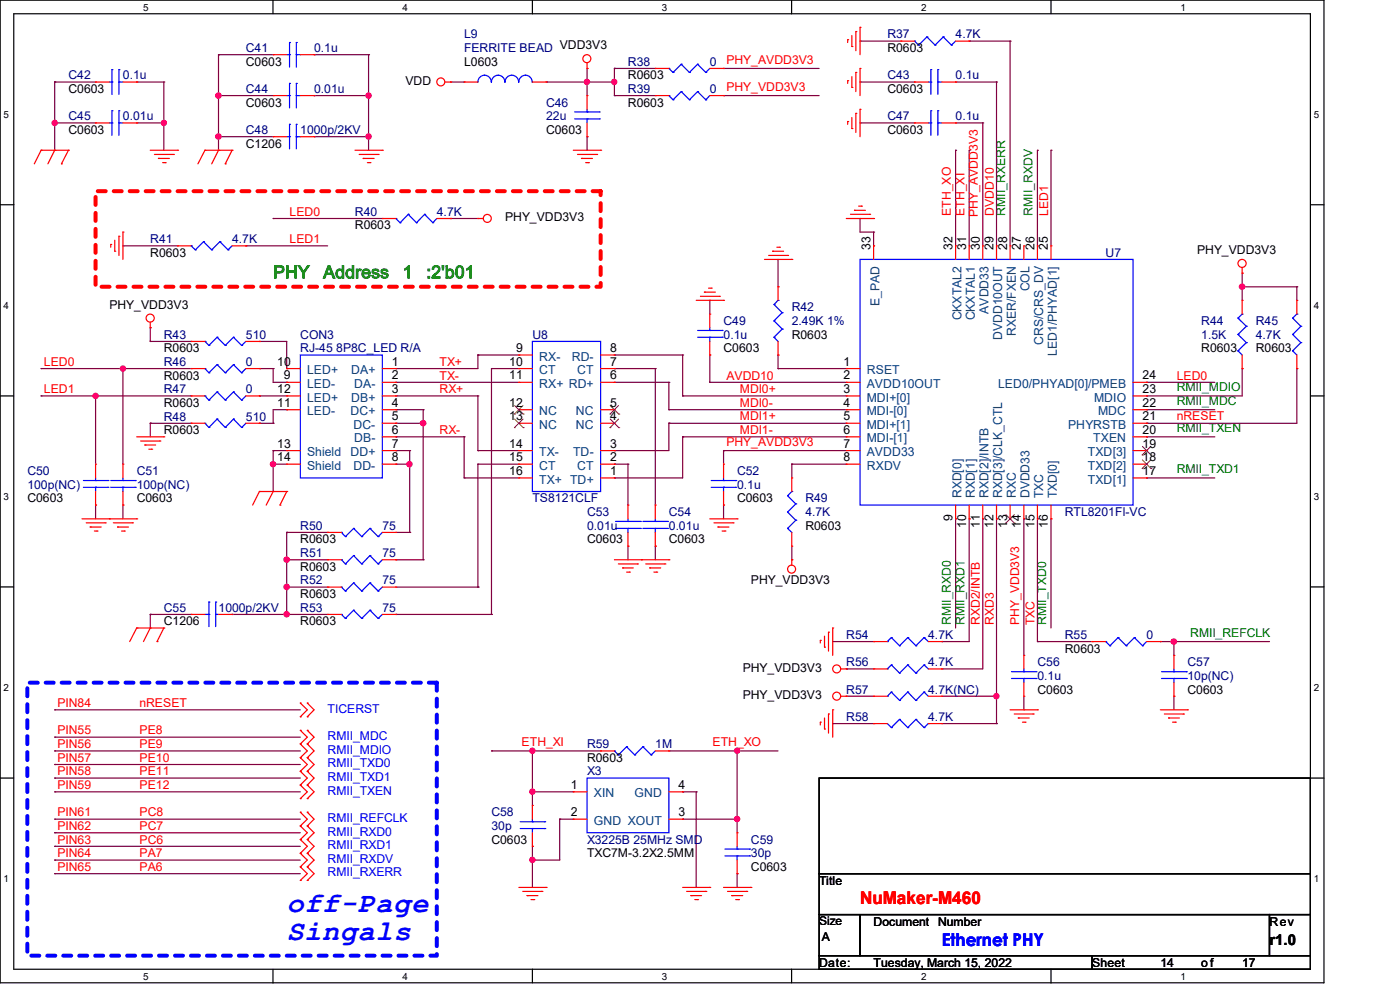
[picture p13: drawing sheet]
<svg xmlns="http://www.w3.org/2000/svg" width="297mm" height="210mm" viewBox="0 0 297 210" stroke-linecap="round" stroke-linejoin="round" font-family="sans-serif">
<defs><g id="words">
<g font-size="6.1" fill="#00f">
<text x="60.8" y="193.4">off-Page</text>
<text x="60.8" y="199.5">Singals</text>
</g>
<g font-size="3.7" fill="#008000">
<text x="58" y="59">PHY</text>
<text x="68.6" y="59">Address</text>
<text x="85.5" y="59">1</text>
<text x="90.4" y="59">:2'b01</text>
</g>
<text font-size="3.7" fill="#f00" x="182.5" y="191.7">NuMaker-M460</text>
<text font-size="3.7" fill="#00f" x="199.8" y="200.6">Ethernet PHY</text>
<text font-size="3.2" x="269.3" y="200.4">r1.0</text>
<g font-size="2.6" fill="#000080">
<text x="52.2" y="11">C41</text>
<text x="66.6" y="11">0.1u</text>
<text x="98.5" y="8.1">L9</text>
<text x="98.5" y="11">FERRITE BEAD VDD3V3</text>
<text x="188.3" y="8.1">R37</text>
<text x="202.7" y="8.1">4.7K</text>
<text x="14.5" y="16.8">C42</text>
<text x="26.1" y="16.8">0.1u</text>
<text x="133.2" y="13.9">R38</text>
<text x="150.6" y="13.9">0</text>
<text x="188.3" y="16.8">C43</text>
<text x="202.7" y="16.8">0.1u</text>
<text x="52.2" y="19.7">C44</text>
<text x="66.6" y="19.7">0.01u</text>
<text x="115.9" y="22.6">C46</text>
<text x="133.2" y="19.7">R39</text>
<text x="150.6" y="19.7">0</text>
<text x="14.5" y="25.5">C45</text>
<text x="26.1" y="25.5">0.01u</text>
<text x="52.2" y="28.4">C48</text>
<text x="63.7" y="28.4">1000p/2KV</text>
<text x="115.9" y="25.5">22u</text>
<text x="188.3" y="25.5">C47</text>
<text x="202.7" y="25.5">0.1u</text>
<text x="75.3" y="45.8">R40</text>
<text x="92.7" y="45.8">4.7K</text>
<text x="31.9" y="51.6">R41</text>
<text x="49.2" y="51.6">4.7K</text>
<text x="234.6" y="54.5">U7</text>
<text x="34.8" y="71.8">R43</text>
<text x="52.2" y="71.8">510</text>
<text x="63.7" y="71.8">CON3</text>
<text x="112.9" y="71.8">U8</text>
<text x="153.5" y="69">C49</text>
<text x="153.5" y="71.8">0.1u</text>
<text x="168" y="66">R42</text>
<text x="168" y="69">2.49K 1%</text>
<text x="254.8" y="69">R44</text>
<text x="254.8" y="71.8">1.5K</text>
<text x="266.4" y="69">R45</text>
<text x="266.4" y="71.8">4.7K</text>
<text x="34.8" y="77.6">R46</text>
<text x="52.2" y="77.6">0</text>
<text x="63.7" y="74.8">RJ-45 8P8C_LED R/A</text>
<text x="34.8" y="83.4">R47</text>
<text x="52.2" y="83.4">0</text>
<text x="34.8" y="89.2">R48</text>
<text x="52.2" y="89.2">510</text>
<text x="5.8" y="100.8">C50</text>
<text x="29" y="100.8">C51</text>
<text x="156.4" y="100.8">C52</text>
<text x="5.8" y="103.7">100p(NC)</text>
<text x="29" y="103.7">100p(NC)</text>
<text x="112.9" y="106.6">TS8121CLF</text>
<text x="156.4" y="103.7">0.1u</text>
<text x="170.9" y="106.6">R49</text>
<text x="63.7" y="112.4">R50</text>
<text x="81.1" y="112.4">75</text>
<text x="124.5" y="109.5">C53</text>
<text x="124.5" y="112.4">0.01u</text>
<text x="141.9" y="109.5">C54</text>
<text x="141.9" y="112.4">0.01u</text>
<text x="170.9" y="109.5">4.7K</text>
<text x="225.9" y="109.5">RTL8201FI-VC</text>
<text x="63.7" y="118.2">R51</text>
<text x="81.1" y="118.2">75</text>
<text x="63.7" y="124">R52</text>
<text x="81.1" y="124">75</text>
<text x="34.8" y="129.8">C55</text>
<text x="46.4" y="129.8">1000p/2KV</text>
<text x="63.7" y="129.8">R53</text>
<text x="81.1" y="129.8">75</text>
<text x="179.5" y="135.6">R54</text>
<text x="196.9" y="135.6">4.7K</text>
<text x="225.9" y="135.6">R55</text>
<text x="243.2" y="135.6">0</text>
<text x="179.5" y="141.4">R56</text>
<text x="196.9" y="141.4">4.7K</text>
<text x="220.1" y="141.4">C56</text>
<text x="251.9" y="141.4">C57</text>
<text x="179.5" y="147.1">R57</text>
<text x="196.9" y="147.1">4.7K(NC)</text>
<text x="220.1" y="144.2">0.1u</text>
<text x="251.9" y="144.2">10p(NC)</text>
<text x="179.5" y="152.9">R58</text>
<text x="196.9" y="152.9">4.7K</text>
<text x="124.5" y="158.7">R59</text>
<text x="139" y="158.7">1M</text>
<text x="124.5" y="164.5">X3</text>
<text x="104.3" y="173.2">C58</text>
<text x="104.3" y="176.1">30p</text>
<text x="124.5" y="179">X3225B 25MHz SMD</text>
<text x="159.3" y="179">C59</text>
<text x="159.3" y="181.9">30p</text>
</g>
<g font-size="2.6">
<text x="188.3" y="11">R0603</text>
<text x="52.2" y="13.9">C0603</text>
<text x="86" y="18">VDD</text>
<text x="98.5" y="13.9">L0603</text>
<text x="133.2" y="16.8">R0603</text>
<text x="14.5" y="19.7">C0603</text>
<text x="52.2" y="22.6">C0603</text>
<text x="133.2" y="22.6">R0603</text>
<text x="188.3" y="19.7">C0603</text>
<text x="14.5" y="28.4">C0603</text>
<text x="115.9" y="28.4">C0603</text>
<text x="188.3" y="28.4">C0603</text>
<text x="52.2" y="31.3">C1206</text>
<text x="107.1" y="46.9">PHY_VDD3V3</text>
<text x="75.3" y="48.7">R0603</text>
<text x="184.7" y="53" transform="rotate(-90 184.7 53)">33</text>
<text x="202.1" y="53" transform="rotate(-90 202.1 53)">32</text>
<text x="205" y="53" transform="rotate(-90 205 53)">31</text>
<text x="207.9" y="53" transform="rotate(-90 207.9 53)">30</text>
<text x="210.8" y="53" transform="rotate(-90 210.8 53)">29</text>
<text x="213.7" y="53" transform="rotate(-90 213.7 53)">28</text>
<text x="216.6" y="53" transform="rotate(-90 216.6 53)">27</text>
<text x="219.5" y="53" transform="rotate(-90 219.5 53)">26</text>
<text x="222.3" y="53" transform="rotate(-90 222.3 53)">25</text>
<text x="254" y="53.9">PHY_VDD3V3</text>
<text x="31.9" y="54.5">R0603</text>
<text x="23.2" y="65.5">PHY_VDD3V3</text>
<text x="168" y="71.8">R0603</text>
<text x="34.8" y="74.8">R0603</text>
<text x="58.8" y="77.6">10</text>
<text x="83.1" y="77.6">1</text>
<text x="108" y="77.6">10</text>
<text x="109.5" y="74.7">9</text>
<text x="129.5" y="74.7">8</text>
<text x="129.5" y="77.6">7</text>
<text x="153.5" y="74.8">C0603</text>
<text x="179" y="77.6">1</text>
<text x="254.8" y="74.8">R0603</text>
<text x="266.4" y="74.8">R0603</text>
<text x="34.8" y="80.5">R0603</text>
<text x="58.8" y="83.4">12</text>
<text x="60.2" y="80.5">9</text>
<text x="83.1" y="80.5">2</text>
<text x="83.1" y="83.4">3</text>
<text x="108" y="80.5">11</text>
<text x="129.5" y="80.5">6</text>
<text x="179" y="80.5">2</text>
<text x="179" y="83.4">3</text>
<text x="242.4" y="83.4">23</text>
<text x="242.4" y="80.5">24</text>
<text x="34.8" y="86.3">R0603</text>
<text x="58.8" y="86.3">11</text>
<text x="83.1" y="86.3">4</text>
<text x="83.1" y="89.2">5</text>
<text x="108" y="89.2">13</text>
<text x="108" y="86.3">12</text>
<text x="129.5" y="86.3">5</text>
<text x="129.5" y="89.2">4</text>
<text x="179" y="86.3">4</text>
<text x="179" y="89.2">5</text>
<text x="242.4" y="89.2">21</text>
<text x="242.4" y="86.3">22</text>
<text x="34.8" y="92.1">R0603</text>
<text x="58.8" y="95">13</text>
<text x="83.1" y="92">6</text>
<text x="83.1" y="95">7</text>
<text x="108" y="95">14</text>
<text x="129.5" y="95">3</text>
<text x="179" y="92">6</text>
<text x="179" y="95">7</text>
<text x="242.4" y="95">19</text>
<text x="242.4" y="92">20</text>
<text x="58.8" y="97.8">14</text>
<text x="83.1" y="97.8">8</text>
<text x="108" y="100.8">16</text>
<text x="108" y="97.8">15</text>
<text x="129.5" y="100.8">1</text>
<text x="129.5" y="97.8">2</text>
<text x="179" y="97.8">8</text>
<text x="242.4" y="100.8">17</text>
<text x="242.4" y="97.8">18</text>
<text x="5.8" y="106.6">C0603</text>
<text x="29" y="106.6">C0603</text>
<text x="156.4" y="106.6">C0603</text>
<text x="170.9" y="112.4">R0603</text>
<text x="202.1" y="110.6" transform="rotate(-90 202.1 110.6)">9</text>
<text x="205" y="112.1" transform="rotate(-90 205 112.1)">10</text>
<text x="207.9" y="112.1" transform="rotate(-90 207.9 112.1)">11</text>
<text x="210.8" y="112.1" transform="rotate(-90 210.8 112.1)">12</text>
<text x="213.7" y="112.1" transform="rotate(-90 213.7 112.1)">13</text>
<text x="216.6" y="112.1" transform="rotate(-90 216.6 112.1)">14</text>
<text x="219.5" y="112.1" transform="rotate(-90 219.5 112.1)">15</text>
<text x="222.3" y="112.1" transform="rotate(-90 222.3 112.1)">16</text>
<text x="63.7" y="115.3">R0603</text>
<text x="124.5" y="115.3">C0603</text>
<text x="141.9" y="115.3">C0603</text>
<text x="63.7" y="121.1">R0603</text>
<text x="159.3" y="124">PHY_VDD3V3</text>
<text x="63.7" y="126.9">R0603</text>
<text x="34.8" y="132.7">C1206</text>
<text x="63.7" y="132.7">R0603</text>
<text x="157.6" y="142.5">PHY_VDD3V3</text>
<text x="225.9" y="138.4">R0603</text>
<text x="157.6" y="148.3">PHY_VDD3V3</text>
<text x="220.1" y="147.1">C0603</text>
<text x="251.9" y="147.1">C0603</text>
<text x="124.5" y="161.6">R0603</text>
<text x="121.1" y="167.3">1</text>
<text x="143.9" y="167.3">4</text>
<text x="121.1" y="173.1">2</text>
<text x="143.9" y="173.1">3</text>
<text x="104.3" y="179">C0603</text>
<text x="124.5" y="181.9">TXC7M-3.2X2.5MM</text>
<text x="159.3" y="184.8">C0603</text>
<text x="173.8" y="187.7">Title</text>
<text x="185.3" y="196.3">Document</text>
<text x="199" y="196.3">Number</text>
<text x="269.3" y="196.3">Rev</text>
<text x="174.3" y="199.6">A</text>
<text x="173.8" y="205.1">Date:</text>
<text x="185.3" y="205.1">Tuesday, March 15, 2022</text>
<text x="231.7" y="205.1">Sheet</text>
<text x="246.2" y="205.1">14</text>
<text x="254.8" y="205.1">of</text>
<text x="263.5" y="205.1">17</text>
</g>
<g font-size="2.6" fill="#f00">
<text x="154.1" y="13.5">PHY_AVDD3V3</text>
<text x="154.1" y="19.3">PHY_VDD3V3</text>
<text x="61.4" y="45.8">LED0</text>
<text x="201.7" y="45.8" transform="rotate(-90 201.7 45.8)">ETH_XO</text>
<text x="204.6" y="45.8" transform="rotate(-90 204.6 45.8)">ETH_XI</text>
<text x="207.5" y="46.1" transform="rotate(-90 207.5 46.1)">PHY_AVDD3V3</text>
<text x="210.8" y="45.8" transform="rotate(-90 210.8 45.8)">DVDD10</text>
<text x="222.4" y="45.8" transform="rotate(-90 222.4 45.8)">LED1</text>
<text x="61.4" y="51.6">LED1</text>
<text x="9.3" y="77.6">LED0</text>
<text x="93.3" y="77.6">TX+</text>
<text x="9.3" y="83.4">LED1</text>
<text x="93.3" y="80.5">TX-</text>
<text x="93.3" y="83.4">RX+</text>
<text x="154.1" y="80.5">AVDD10</text>
<text x="157" y="83.4">MDI0+</text>
<text x="249.6" y="80.5">LED0</text>
<text x="157" y="86.3">MDI0-</text>
<text x="157" y="89.2">MDI1+</text>
<text x="249.6" y="89.2">nRESET</text>
<text x="93.3" y="92.1">RX-</text>
<text x="154.1" y="94.6">PHY_AVDD3V3</text>
<text x="157" y="92.1">MDI1-</text>
<text x="207.9" y="132.6" transform="rotate(-90 207.9 132.6)">RXD2/INTB</text>
<text x="210.8" y="132.6" transform="rotate(-90 210.8 132.6)">RXD3</text>
<text x="216.2" y="132.6" transform="rotate(-90 216.2 132.6)">PHY_VDD3V3</text>
<text x="219.5" y="132.6" transform="rotate(-90 219.5 132.6)">TXC</text>
<text x="12.2" y="150">PIN84</text>
<text x="29.6" y="150">nRESET</text>
<text x="12.2" y="155.8">PIN55</text>
<text x="29.6" y="155.8">PE8</text>
<text x="12.2" y="158.7">PIN56</text>
<text x="12.2" y="161.6">PIN57</text>
<text x="29.6" y="158.7">PE9</text>
<text x="29.6" y="161.6">PE10</text>
<text x="110.7" y="158.3">ETH_XI</text>
<text x="151.2" y="158.3">ETH_XO</text>
<text x="12.2" y="164.5">PIN58</text>
<text x="12.2" y="167.4">PIN59</text>
<text x="29.6" y="164.5">PE11</text>
<text x="29.6" y="167.4">PE12</text>
<text x="12.2" y="173.2">PIN61</text>
<text x="29.6" y="173.2">PC8</text>
<text x="12.2" y="176.1">PIN62</text>
<text x="12.2" y="178.9">PIN63</text>
<text x="29.6" y="176.1">PC7</text>
<text x="29.6" y="178.9">PC6</text>
<text x="12.2" y="181.9">PIN64</text>
<text x="12.2" y="184.7">PIN65</text>
<text x="29.6" y="181.9">PA7</text>
<text x="29.6" y="184.7">PA6</text>
</g>
<g font-size="2.6" fill="#008000">
<text x="213.3" y="45.8" transform="rotate(-90 213.3 45.8)">RMII_RXERR</text>
<text x="219.1" y="45.8" transform="rotate(-90 219.1 45.8)">RMII_RXDV</text>
<text x="249.6" y="83">RMII_MDIO</text>
<text x="249.6" y="85.9">RMII_MDC</text>
<text x="249.6" y="91.7">RMII_TXEN</text>
<text x="249.6" y="100.4">RMII_TXD1</text>
<text x="201.7" y="132.6" transform="rotate(-90 201.7 132.6)">RMII_RXD0</text>
<text x="204.6" y="132.6" transform="rotate(-90 204.6 132.6)">RMII_RXD1</text>
<text x="222" y="132.6" transform="rotate(-90 222 132.6)">RMII_TXD0</text>
<text x="252.5" y="135.1">RMII_REFCLK</text>
</g>
<g font-size="2.6" fill="#004080">
<text x="186.6" y="65" transform="rotate(-90 186.6 65)">E_PAD</text>
<text x="218.4" y="61.8" transform="rotate(-90 218.4 61.8)">COL</text>
<text x="204" y="68" transform="rotate(-90 204 68)">CKXTAL2</text>
<text x="206.8" y="68" transform="rotate(-90 206.8 68)">CKXTAL1</text>
<text x="209.7" y="66.5" transform="rotate(-90 209.7 66.5)">AVDD33</text>
<text x="215.5" y="71.3" transform="rotate(-90 215.5 71.3)">RXER/FXEN</text>
<text x="114.4" y="76.5">RX-</text>
<text x="121.3" y="76.5">RD-</text>
<text x="212.6" y="72.1" transform="rotate(-90 212.6 72.1)">DVDD10OUT</text>
<text x="221.3" y="73.2" transform="rotate(-90 221.3 73.2)">CRS/CRS_DV</text>
<text x="224.2" y="75.5" transform="rotate(-90 224.2 75.5)">LED1/PHYAD[1]</text>
<text x="65.2" y="82.3">LED-</text>
<text x="65.2" y="79.4">LED+</text>
<text x="74.5" y="79.4">DA+</text>
<text x="75.1" y="82.3">DA-</text>
<text x="114.4" y="82.3">RX+ RD+</text>
<text x="114.4" y="79.4">CT</text>
<text x="122.5" y="79.4">CT</text>
<text x="183.9" y="79.4">RSET</text>
<text x="183.9" y="82.3">AVDD10OUT</text>
<text x="211.7" y="82.3">LED0/PHYAD[0]/PMEB</text>
<text x="65.2" y="88.1">LED-</text>
<text x="65.2" y="85.2">LED+</text>
<text x="74.3" y="88.1">DC+</text>
<text x="74.5" y="85.2">DB+</text>
<text x="114.4" y="88.1">NC</text>
<text x="122.2" y="88.1">NC</text>
<text x="183.9" y="85.2">MDI+[0]</text>
<text x="183.9" y="88.1">MDI-[0]</text>
<text x="232.1" y="85.2">MDIO</text>
<text x="233" y="88.1">MDC</text>
<text x="75" y="91">DC-</text>
<text x="75.1" y="93.9">DB-</text>
<text x="114.4" y="91">NC</text>
<text x="122.2" y="91">NC</text>
<text x="183.9" y="91">MDI+[1]</text>
<text x="183.9" y="93.9">MDI-[1]</text>
<text x="226.6" y="91">PHYRSTB</text>
<text x="231.9" y="93.9">TXEN</text>
<text x="65.2" y="96.8">Shield</text>
<text x="65.2" y="99.7">Shield</text>
<text x="74.3" y="96.8">DD+</text>
<text x="75" y="99.7">DD-</text>
<text x="114.4" y="96.8">TX-</text>
<text x="114.4" y="99.7">CT</text>
<text x="121.6" y="96.8">TD-</text>
<text x="122.5" y="99.7">CT</text>
<text x="183.9" y="96.8">AVDD33</text>
<text x="183.9" y="99.7">RXDV</text>
<text x="230.8" y="99.7">TXD[2]</text>
<text x="230.8" y="96.8">TXD[3]</text>
<text x="114.4" y="102.6">TX+ TD+</text>
<text x="204" y="105.7" transform="rotate(-90 204 105.7)">RXD[0]</text>
<text x="206.8" y="105.7" transform="rotate(-90 206.8 105.7)">RXD[1]</text>
<text x="209.7" y="105.7" transform="rotate(-90 209.7 105.7)">RXD[2]/INTB</text>
<text x="212.6" y="105.7" transform="rotate(-90 212.6 105.7)">RXD[3]/CLK_CTL</text>
<text x="215.5" y="105.7" transform="rotate(-90 215.5 105.7)">RXC</text>
<text x="218.4" y="105.7" transform="rotate(-90 218.4 105.7)">DVDD33</text>
<text x="221.3" y="105.7" transform="rotate(-90 221.3 105.7)">TXC</text>
<text x="224.2" y="105.7" transform="rotate(-90 224.2 105.7)">TXD[0]</text>
<text x="230.8" y="102.6">TXD[1]</text>
<text x="126" y="169.2">XIN</text>
<text x="134.6" y="169.2">GND</text>
<text x="126" y="175">GND XOUT</text>
</g>
<g font-size="2.6" fill="#00f">
<text x="69.5" y="151.2">TICERST</text>
<text x="69.5" y="157">RMII_MDC</text>
<text x="69.5" y="159.9">RMII_MDIO</text>
<text x="69.5" y="165.6">RMII_TXD1</text>
<text x="69.5" y="162.8">RMII_TXD0</text>
<text x="69.5" y="168.6">RMII_TXEN</text>
<text x="69.5" y="177.2">RMII_RXD0</text>
<text x="69.5" y="174.4">RMII_REFCLK</text>
<text x="69.5" y="185.9">RMII_RXERR</text>
<text x="69.5" y="183">RMII_RXDV</text>
<text x="69.5" y="180.1">RMII_RXD1</text>
</g>
<text font-size="2.5" x="173.8" y="196.3">Size</text>
<g font-size="2.1">
<text x="30.4" y="2.2">5</text>
<text x="85.4" y="2.2">4</text>
<text x="140.4" y="2.2">3</text>
<text x="195.4" y="2.2">2</text>
<text x="250.4" y="2.2">1</text>
<text x=".8" y="25.1">5</text>
<text x="278.7" y="25.1">5</text>
<text x=".8" y="65.6">4</text>
<text x="278.7" y="65.6">4</text>
<text x=".8" y="106.1">3</text>
<text x="278.7" y="106.1">3</text>
<text x=".8" y="146.6">2</text>
<text x="278.7" y="146.6">2</text>
<text x=".8" y="187.2">1</text>
<text x="278.7" y="187.2">1</text>
<text x="30.4" y="207.8">5</text>
<text x="85.4" y="207.8">4</text>
<text x="140.4" y="207.8">3</text>
<text x="195.4" y="207.8">2</text>
<text x="250.4" y="207.8">1</text>
</g>
</g></defs>
<path d="M0 0h280.9v208.5h-280.9zM2.9 2.9h275.1v202.7h-275.1z" fill="none" stroke="#000" stroke-width=".25"/>
<g fill="#fff">
<path d="M30.4 .3h1.1v2.4h-1.1z"/>
<path d="M30.4 205.9h1.1v2.3h-1.1z"/>
</g>
<path d="M57.9 0v2.9M57.9 205.6v2.9" fill="none" stroke="#000" stroke-width=".25"/>
<g fill="#fff">
<path d="M85.4 .3h1.1v2.4h-1.1z"/>
<path d="M85.4 205.9h1.1v2.3h-1.1z"/>
</g>
<path d="M112.9 0v2.9M112.9 205.6v2.9" fill="none" stroke="#000" stroke-width=".25"/>
<g fill="#fff">
<path d="M140.4 .3h1.2v2.4h-1.2z"/>
<path d="M140.4 205.9h1.2v2.3h-1.2z"/>
</g>
<path d="M167.9 0v2.9M167.9 205.6v2.9" fill="none" stroke="#000" stroke-width=".25"/>
<g fill="#fff">
<path d="M195.4 .3h1.2v2.4h-1.2z"/>
<path d="M195.4 205.9h1.2v2.3h-1.2z"/>
</g>
<path d="M223 0v2.9M223 205.6v2.9" fill="none" stroke="#000" stroke-width=".25"/>
<g fill="#fff">
<path d="M250.4 .3h1.2v2.4h-1.2z"/>
<path d="M250.4 205.9h1.2v2.3h-1.2z"/>
<path d="M.8 23.2h1.1v2.3h-1.1z"/>
<path d="M278.7 23.2h1.2v2.3h-1.2z"/>
<path d="M.8 63.7h1.1v2.3h-1.1z"/>
<path d="M278.7 63.7h1.2v2.3h-1.2z"/>
</g>
<path d="M0 43.4h2.9M278 43.4h2.9" fill="none" stroke="#000" stroke-width=".25"/>
<g fill="#fff">
<path d="M.8 104.2h1.1v2.4h-1.1z"/>
<path d="M278.7 104.2h1.2v2.4h-1.2z"/>
</g>
<path d="M0 84h2.9M278 84h2.9" fill="none" stroke="#000" stroke-width=".25"/>
<g fill="#fff">
<path d="M.8 144.7h1.1v2.4h-1.1z"/>
<path d="M278.7 144.7h1.2v2.4h-1.2z"/>
</g>
<path d="M0 124.5h2.9M278 124.5h2.9" fill="none" stroke="#000" stroke-width=".25"/>
<g fill="#fff">
<path d="M.8 185.3h1.1v2.3h-1.1z"/>
<path d="M278.7 185.3h1.2v2.3h-1.2z"/>
</g>
<path d="M0 165.1h2.9M173.8 165.1h104.2v20.2h-104.2zM278 165.1h2.9M173.8 185.3h104.2v8.7h-104.2zM173.8 194h8.7v8.7h-8.7zM182.5 194h86.8v8.7h-86.8zM269.3 194h8.7v8.7h-8.7zM173.8 202.7h57.9v2.9h-57.9zM231.7 202.7h46.3v2.9h-46.3z" fill="none" stroke="#000" stroke-width=".25"/>
<path d="M20.3 40.6h107.1v20.2h-107.1z" fill="none" stroke="#f00" stroke-width=".85" stroke-dasharray="1.7"/>
<path d="M5.8 144.8h86.9v57.9h-86.9z" fill="none" stroke="#00f" stroke-width=".85" stroke-dasharray="1.7 1.7"/>
<g fill="none" stroke="#800040" stroke-width=".25">
<path d="M11.6 17.4h.1M11.6 17.4h8.7M11.6 17.4v14.5M29 17.4h.1M29 17.4h5.8M34.8 17.4h.1M34.8 17.4v14.5M46.4 11.6h.1M46.4 11.6v20.3M46.4 11.6h11.6M66.6 11.6h.1M66.6 11.6h11.6"/>
<path d="M78.2 11.6h.1M78.2 11.6v20.3M95.6 17.4h.1M95.6 17.4h2.9M115.9 17.4h.1M115.9 17.4h14.4M124.5 17.4h.1M124.5 14.5h.1M124.5 14.5v5.8M130.3 17.4h.1M130.3 14.5h.1M130.3 14.5v5.8"/>
<path d="M130.3 14.5h8.7M153.5 14.5h.1M153.5 14.5h20.3M182.5 17.4h.1M182.5 8.7h.1M182.5 17.4h11.5M182.5 8.7h8.6M202.7 17.4h.1M202.7 17.4h8.7M205.6 8.7h.1M205.6 8.7h8.7M211.4 17.4h.1"/>
<path d="M211.4 17.4v34.8M214.3 8.7h.1M214.3 8.7v43.5M11.6 26.1h.1M11.6 26.1h8.7M29 26.1h.1M29 26.1h5.8M34.8 26.1h.1M46.4 29h.1M46.4 20.3h.1M46.4 29h11.6M46.4 20.3h11.6"/>
<path d="M66.6 29h.1M66.6 20.3h.1M66.6 29h11.6M66.6 20.3h11.6M78.2 29h.1M78.2 20.3h.1M124.5 29h.1M124.5 29v2.9M130.3 20.3h.1M130.3 20.3h8.7M153.5 20.3h.1M153.5 20.3h20.3"/>
<path d="M182.5 26.1h.1M182.5 26.1h11.5M202.7 31.9h.1M202.7 26.1h.1M202.7 31.9v20.3M202.7 26.1h5.8M205.6 31.9h.1M205.6 31.9v20.3M208.5 26.1h.1M208.5 26.1v26.1M220.1 31.9h.1M220.1 31.9v20.3"/>
<path d="M223 31.9h.1M223 31.9v20.3M26.1 52.2h.1M26.1 52.2h11.6M52.2 52.2h.1M52.2 52.2h17.3M58 46.4h.1M58 46.4h23.1M95.6 46.4h.1M95.6 46.4h5.8M165.1 55v5.8M182.5 46.4h.1"/>
<path d="M182.5 46.4v2.8h2.8M185.3 49.2h.1M185.3 52.2h.1M185.3 49.2v3M263.5 58h.1M263.5 58v5.7M8.7 78.2h.1M8.7 78.2h31.9M26.1 78.2h.1M26.1 78.2v20.3M31.9 72.4h.1M31.9 69.5h.1"/>
<path d="M31.9 72.4h8.7M31.9 69.5v2.9M55 78.2h.1M55 72.4h.1M55 78.2h3M55 72.4h5.8v5.8M58 78.2h.1M58 78.2v2.9h2.8M60.8 78.2h.1M84 78.2h.1M101.4 75.3h.1M101.4 75.3v2.9h-17.4"/>
<path d="M101.4 75.3h8.7M104.3 78.2h.1M104.3 78.2h5.8M104.3 78.2v52.1M130.3 78.2h.1M130.3 75.3h.1M130.3 78.2h8.7M130.3 75.3h14.5M139 78.2h.1M139 78.2v28.9M144.8 75.3h.1M144.8 75.3v8.7"/>
<path d="M150.6 75.3h.1M150.6 63.7h.1M150.6 63.7v2.9M150.6 75.3v5.8M165.1 78.2h.1M165.1 75.3h.1M165.1 60.8h.1M165.1 78.2h14.4M165.1 75.3v2.9M263.5 78.2h.1M263.5 60.8h.1M263.5 78.2v5.8h-20.3"/>
<path d="M263.5 60.8h11.6M275.1 78.2h.1M275.1 60.8h.1M275.1 78.2v11.6h-31.9M275.1 60.8v2.9M8.7 84h.1M8.7 84h31.9M20.3 84h.1M20.3 84v14.5M31.9 89.8h.1M31.9 89.8h8.7M31.9 89.8v2.9"/>
<path d="M55 84h.1M55 89.8h.1M55 89.8h3M55 84h5.8M58 98.5h.1M58 95.6h.1M58 89.8h.1M58 95.6h2.8M58 98.5h2.8M58 95.6v8.7M60.8 86.9h.1M60.8 81.1h.1"/>
<path d="M60.8 86.9h-2.8v2.9M84 81.1h.1M84 92.7h.1M84 98.5h.1M84 95.6h.1M84 86.9h.1M84 89.8h.1M84 84h.1M84 92.7h14.5M84 89.8h5.8M84 86.9h5.8M84 84h17.4"/>
<path d="M84 81.1h26.1M84 95.6h2.9M84 98.5h2.9M86.9 95.6h.1M86.9 95.6v17.3M89.8 86.9h.1M89.8 86.9v31.8M98.5 92.7h.1M98.5 92.7v8.7M101.4 95.6h.1M101.4 84h.1M101.4 98.5h.1"/>
<path d="M101.4 84v11.6M101.4 98.5v26M101.4 95.6h8.7M101.4 98.5h8.7M130.3 98.5h.1M130.3 81.1h.1M130.3 95.6h.1M130.3 81.1h11.6M130.3 98.5h2.9M133.2 98.5h.1M133.2 98.5v8.6M141.9 86.9h.1"/>
<path d="M141.9 89.8h.1M141.9 81.1h.1M141.9 89.8h37.6M141.9 86.9h37.6M141.9 89.8v5.8h-11.6M141.9 81.1v5.8M144.8 84h.1M144.8 92.7h.1M144.8 92.7v8.7h-14.5M144.8 92.7h34.7M144.8 84h34.7M150.6 81.1h.1"/>
<path d="M150.6 81.1h28.9M153.5 95.6h.1M153.5 95.6h26M153.5 95.6v2.9M168 98.5h.1M168 98.5h11.5M168 98.5v2.9M243.2 92.7h.1M243.2 89.8h.1M243.2 86.9h.1M243.2 84h.1M243.2 81.1h.1"/>
<path d="M243.2 92.7h14.5M243.2 86.9h14.5M243.2 81.1h14.5M20.3 107.1h.1M20.3 107.1v3M26.1 107.1h.1M26.1 107.1v3M60.8 112.9h.1M60.8 118.7h.1M60.8 112.9v17.4M60.8 112.9h8.7M60.8 118.7h8.7"/>
<path d="M84 118.7h.1M84 112.9h2.9M84 118.7h5.8M86.9 112.9h.1M89.8 118.7h.1M98.5 101.4h.1M98.5 101.4h11.6M130.3 101.4h.1M133.2 115.9h.1M133.2 115.9v2.8M139 115.9h.1M139 115.9v2.8"/>
<path d="M153.5 107.1h.1M153.5 107.1v3M168 118.7h.1M168 115.9v2.8M202.7 110.1h.1M202.7 110.1v23.1M205.6 110.1h.1M205.6 110.1v26h-5.8M208.5 110.1h.1M208.5 110.1v31.8h-8.7M211.4 110.1h.1M211.4 110.1v43.4"/>
<path d="M217.2 110.1h.1M217.2 110.1v28.9M220.1 110.1h.1M220.1 110.1v26M223 110.1h.1M223 110.1v23.1M243.2 101.4h.1M243.2 101.4h14.5M31.9 130.3h.1M31.9 130.3v2.9M31.9 130.3h8.7M49.2 130.3h.1"/>
<path d="M49.2 130.3h20.3M60.8 124.5h.1M60.8 130.3h.1M60.8 124.5h8.7M84 130.3h.1M84 130.3h20.3M84 124.5h17.4M101.4 124.5h.1M104.3 130.3h.1M176.7 136.1h.1M176.7 136.1h8.6M199.8 136.1h.1"/>
<path d="M220.1 136.1h.1M220.1 136.1h11.6M246.2 136.1h.1M246.2 136.1h23.1M249 136.1h.1M249 136.1v2.9M11.6 156.4h.1M11.6 159.3h.1M11.6 150.6h.1M11.6 159.3h52.1M11.6 156.4h52.1M11.6 150.6h52.1"/>
<path d="M104.3 159.3h.1M104.3 159.3h23.1M112.9 159.3h.1M112.9 159.3v11.6M141.9 159.3h.1M141.9 159.3h23.2M156.4 159.3h.1M156.4 159.3v17.4M176.7 153.5h.1M176.7 153.5h8.6M179.5 147.7h.1M179.5 141.9h.1"/>
<path d="M179.5 147.7h5.8M179.5 141.9h5.8M199.8 141.9h.1M199.8 147.7h11.6M199.8 153.5h11.6M211.4 147.7h.1M211.4 153.5h.1M217.2 150.6h.1M217.2 147.7v2.9M249 147.7h.1M249 147.7v2.9M11.6 162.2h.1"/>
<path d="M11.6 165.1h.1M11.6 168h.1M11.6 173.8h.1M11.6 176.7h.1M11.6 179.5h.1M11.6 168h52.1M11.6 173.8h52.1M11.6 162.2h52.1M11.6 165.1h52.1M11.6 176.7h52.1M11.6 179.5h52.1M112.9 168h.1"/>
<path d="M112.9 179.5h.1M112.9 179.5v8.8M112.9 168h8.7M118.7 173.8h.1M118.7 173.8v8.7h-5.8M118.7 173.8h2.9M144.8 168h.1M144.8 173.8h.1M144.8 168h2.9M144.8 173.8h11.6M147.7 168h.1M147.7 168v20.3"/>
<path d="M156.4 173.8h.1M11.6 182.5h.1M11.6 185.3h.1M11.6 182.5h52.1M11.6 185.3h52.1M112.9 182.5h.1M156.4 185.3h.1M156.4 185.3v3"/>
</g>
<g fill="#f0f" stroke="#f0f" stroke-width=".25">
<circle cx="86.9" cy="98.5" r=".55"/>
<circle cx="89.8" cy="89.8" r=".56"/>
<circle cx="57.9" cy="98.5" r=".55"/>
<circle cx="211.4" cy="147.7" r=".55"/>
<circle cx="20.3" cy="84" r=".55"/>
<circle cx="26.1" cy="78.2" r=".55"/>
<circle cx="78.2" cy="29" r=".55"/>
<circle cx="156.4" cy="173.7" r=".55"/>
<circle cx="112.9" cy="182.4" r=".55"/>
<circle cx="112.9" cy="167.9" r=".55"/>
<circle cx="156.4" cy="159.3" r=".55"/>
<circle cx="130.3" cy="17.4" r=".55"/>
<circle cx="124.5" cy="17.4" r=".55"/>
<circle cx="78.2" cy="20.3" r=".55"/>
<circle cx="46.3" cy="29" r=".56"/>
<circle cx="46.3" cy="20.3" r=".56"/>
<circle cx="11.6" cy="26.1" r=".55"/>
<circle cx="34.8" cy="26.1" r=".55"/>
<circle cx="249" cy="136.1" r=".56"/>
<circle cx="263.5" cy="60.8" r=".56"/>
<circle cx="112.9" cy="159.3" r=".55"/>
<circle cx="60.8" cy="130.3" r=".56"/>
<circle cx="60.8" cy="124.5" r=".56"/>
<circle cx="60.8" cy="118.7" r=".56"/>
</g>
<g fill="none" stroke="#f00" stroke-width=".25">
<path d="M20.3 17.4h.1M20.3 17.4h2.9M26.1 17.4h2.9M29 17.4h.1M58 11.6h.1M58 11.6h2.8M63.7 11.6h2.9M66.6 11.6h.1M94.4 17.4h1.2M95.6 17.4h.1M98.5 17.4h.1M98.5 17.4h2.9"/>
<path d="M112.9 17.4h3M115.9 17.4h.1M124.5 14.5h.1M124.5 13.3v1.2M139 14.5h.1M139 14.5h2.9M150.6 14.5h2.9M153.5 14.5h.1M179.8 8.4h.1M179.8 17.1h.1M179.8 8.4v.6M179.8 17.1v.6"/>
<path d="M180.7 9.9h.1M180.7 18.5h.1M180.7 7.5v2.4M180.7 16.3v2.2M181.6 6.7h.1M181.6 15.4h.1M181.6 6.7v4.1M181.6 15.4v4M182.5 5.8h.1M182.5 14.5h.1M182.5 5.8v5.8M182.5 14.5v5.8"/>
<path d="M191.1 8.7h.1M191.1 8.7h2.9M194 17.4h.1M194 17.4h2.9M199.8 17.4h2.9M202.7 17.4h.1M202.7 8.7h2.9M205.6 8.7h.1M8.7 31.9h.1M8.7 31.9h5.8M8.7 31.9l-1.4 2.9M11.6 31.9h.1"/>
<path d="M11.6 31.9l-1.4 2.9M13 34.8h.1M14.5 31.9h.1M14.5 31.9l-1.5 2.9M20.3 26.1h.1M20.3 26.1h2.9M26.1 26.1h2.9M29 26.1h.1M31.9 31.9h5.8M32.8 32.8h4M33.6 33.6h.1M33.6 33.6h2.3"/>
<path d="M34.5 34.5h.6M35.1 34.5h.1M36.8 32.8h.1M37.7 31.9h.1M43.5 31.9h.1M43.5 31.9l-1.5 2.9M43.5 31.9h5.7M46.4 31.9h.1M46.4 31.9l-1.5 2.9M47.8 34.8h.1M49.2 31.9h.1M49.2 31.9l-1.4 2.9"/>
<path d="M58 20.3h.1M58 29h.1M58 20.3h2.8M58 29h2.8M63.7 20.3h2.9M63.7 29h2.9M66.6 20.3h.1M66.6 29h.1M75.3 31.9h5.8M76.2 32.8h4M77 33.6h.1M77 33.6h2.4"/>
<path d="M77.9 34.5h.6M78.5 34.5h.1M80.2 32.8h.1M81.1 31.9h.1M121.6 31.9h5.8M122.5 32.8h4.1M123.4 33.6h.1M123.4 33.6h2.3M124.2 34.5h.6M124.5 20.3h.1M124.5 29h.1M124.5 20.3v2.9"/>
<path d="M124.5 26.1v2.9M124.8 34.5h.1M126.6 32.8h.1M127.4 31.9h.1M139 20.3h.1M139 20.3h2.9M150.6 20.3h2.9M153.5 20.3h.1M179.8 25.8h.1M179.8 25.8v.6M180.7 27.3h.1M180.7 24.9v2.4"/>
<path d="M181.6 24h.1M181.6 24v4.1M182.5 23.2h.1M182.5 23.2v5.8M194 26.1h.1M194 26.1h2.9M199.8 26.1h2.9M202.7 26.1h.1M23.5 51.9h.1M23.5 51.9v.6M24.3 53.3h.1M24.3 51v2.3"/>
<path d="M25.2 50.1h.1M25.2 50.1v4.1M26.1 49.2h.1M26.1 49.2v5.8M37.7 52.2h.1M37.7 52.2h2.9M49.2 52.2h3M52.2 52.2h.1M81.1 46.4h.1M81.1 46.4h2.9M92.7 46.4h2.9M95.6 46.4h.1"/>
<path d="M101.4 46.4h.1M101.4 46.4h1.1M162.2 55h5.8M163.1 54.2h4M163.9 53.3h.1M163.9 53.3h2.3M164.8 52.5h.6M165.4 52.5h.1M167.1 54.2h.1M168 55h.1M179.5 46.4h5.8M180.4 45.5h4.1"/>
<path d="M181.3 44.6h.1M181.3 44.6h2.3M182.2 43.7h.6M182.8 43.7h.1M184.5 45.5h.1M185.3 46.4h.1M185.3 52.2h.1M185.3 52.2v2.8M202.7 52.2h.1M202.7 52.2v2.8M205.6 52.2h.1M205.6 52.2v2.8"/>
<path d="M208.5 52.2h.1M208.5 52.2v2.8M211.4 52.2h.1M211.4 52.2v2.8M214.3 52.2h.1M214.3 52.2v2.8M217.2 52.2h.1M217.2 52.2v2.8M220.1 52.2h.1M220.1 52.2v2.8M223 52.2h.1M223 52.2v2.8"/>
<path d="M263.5 58h.1M263.5 56.8v1.2M31.9 69.5h.1M31.9 68.4v1.1M40.6 72.4h.1M40.6 78.2h.1M40.6 78.2h2.9M40.6 72.4h2.9M52.2 78.2h2.8M52.2 72.4h2.8M55 72.4h.1M55 78.2h.1"/>
<path d="M60.8 78.2h.1M60.8 78.2h2.9M81.1 78.2h2.9M84 78.2h.1M110.1 75.3h.1M110.1 78.2h.1M110.1 75.3h2.8M110.1 78.2h2.8M127.4 75.3h2.9M127.4 78.2h2.9M130.3 75.3h.1M130.3 78.2h.1"/>
<path d="M147.7 63.7h5.8M148.6 62.9h4M149.4 62h.1M149.4 62h2.4M150.3 61.1h.6M150.6 66.6h.1M150.6 75.3h.1M150.6 66.6v2.9M150.6 72.4v2.9M150.9 61.1h.1M152.6 62.9h.1M153.5 63.7h.1"/>
<path d="M165.1 75.3h.1M165.1 60.8h.1M165.1 60.8v2.9M165.1 72.4v2.9M179.5 78.2h.1M179.5 78.2h3M263.5 78.2h.1M263.5 63.7h.1M263.5 63.7v2.9M263.5 75.3v2.9M275.1 78.2h.1M275.1 63.7h.1"/>
<path d="M275.1 63.7v2.9M275.1 75.3v2.9M20.3 98.5h.1M20.3 98.5v2.9M26.1 98.5h.1M26.1 98.5v2.9M29 92.7h5.8M29.8 93.6h4.1M30.7 94.4h.1M30.7 94.4h2.3M31.6 95.3h.6M32.2 95.3h.1"/>
<path d="M33.9 93.6h.1M34.8 92.7h.1M40.6 89.8h.1M40.6 84h.1M40.6 89.8h2.9M40.6 84h2.9M52.2 89.8h2.8M52.2 84h2.8M55 89.8h.1M55 84h.1M60.8 95.6h.1M60.8 98.5h.1"/>
<path d="M60.8 81.1h.1M60.8 86.9h.1M60.8 84h.1M60.8 95.6h2.9M60.8 81.1h2.9M60.8 86.9h2.9M60.8 98.5h2.9M60.8 84h2.9M81.1 92.7h2.9M81.1 89.8h2.9M81.1 95.6h2.9M81.1 81.1h2.9"/>
<path d="M81.1 86.9h2.9M81.1 98.5h2.9M81.1 84h2.9M84 81.1h.1M84 84h.1M84 86.9h.1M84 89.8h.1M84 92.7h.1M84 95.6h.1M84 98.5h.1M110.1 95.6h.1M110.1 89.8h.1"/>
<path d="M110.1 81.1h.1M110.1 86.9h.1M110.1 98.5h.1M110.1 89.8h2.8M110.1 95.6h2.8M110.1 81.1h2.8M110.1 86.9h2.8M110.1 98.5h2.8M127.4 89.8h2.9M127.4 95.6h2.9M127.4 81.1h2.9M127.4 86.9h2.9"/>
<path d="M127.4 98.5h2.9M130.3 95.6h.1M130.3 81.1h.1M130.3 86.9h.1M130.3 98.5h.1M130.3 89.8h.1M153.5 98.5h.1M153.5 98.5v2.9M179.5 81.1h.1M179.5 84h.1M179.5 86.9h.1M179.5 89.8h.1"/>
<path d="M179.5 92.7h.1M179.5 95.6h.1M179.5 98.5h.1M179.5 92.7h3M179.5 89.8h3M179.5 95.6h3M179.5 81.1h3M179.5 86.9h3M179.5 98.5h3M179.5 84h3M240.4 92.7h2.8M240.4 89.8h2.8"/>
<path d="M240.4 95.6h2.8M240.4 81.1h2.8M240.4 86.9h2.8M240.4 98.5h2.8M240.4 84h2.8M243.2 98.5h.1M243.2 95.6h.1M243.2 92.7h.1M243.2 89.8h.1M243.2 86.9h.1M243.2 84h.1M243.2 81.1h.1"/>
<path d="M17.4 110.1h11.6M18.3 110.9h4M19.1 111.8h.1M19.1 111.8h2.4M20 112.6h.6M20.3 107.1h.1M20.3 104.3v2.8M20.6 112.6h.1M22.3 110.9h.1M23.2 110.1h.1M24 110.9h4.1M24.9 111.8h.1"/>
<path d="M24.9 111.8h2.4M25.8 112.6h.6M26.1 107.1h.1M26.1 104.3v2.8M26.4 112.6h.1M28.1 110.9h.1M29 110.1h.1M55 104.3h.1M55 104.3l-1.4 2.8M55 104.3h5.8M58 104.3h.1M58 104.3l-1.5 2.8"/>
<path d="M59.4 107.1h.1M60.8 104.3h.1M60.8 104.3l-1.4 2.8M69.5 112.9h.1M69.5 118.7h.1M69.5 118.7h2.9M69.5 112.9h2.9M81.1 118.7h2.9M81.1 112.9h2.9M84 112.9h.1M84 118.7h.1M110.1 101.4h.1"/>
<path d="M110.1 101.4h2.8M127.4 101.4h2.9M130.3 101.4h.1M130.3 118.7h11.6M131.2 119.6h4.1M133.2 107.1h.1M133.2 115.9h.1M133.2 107.1v3M133.2 112.9v3M135.3 119.6h.1M136.1 118.7h.1M137 119.6h4.1"/>
<path d="M139 107.1h.1M139 115.9h.1M139 107.1v3M139 112.9v3M141.1 119.6h.1M141.9 118.7h.1M150.6 110.1h5.8M151.5 110.9h4M152.3 111.8h.1M152.3 111.8h2.3M153.2 112.6h.6M153.5 107.1h.1"/>
<path d="M153.5 104.3v2.8M153.8 112.6h.1M155.5 110.9h.1M156.4 110.1h.1M168 118.7h.1M168 115.9h.1M168 101.4h.1M168 101.4v2.9M168 112.9v3M168 118.7v1.2M202.7 110.1h.1M202.7 107.1v3"/>
<path d="M205.6 110.1h.1M205.6 107.1v3M208.5 110.1h.1M208.5 107.1v3M211.4 110.1h.1M211.4 107.1v3M214.3 110.1h.1M214.3 107.1v3M217.2 110.1h.1M217.2 107.1v3M220.1 110.1h.1M220.1 107.1v3"/>
<path d="M223 110.1h.1M223 107.1v3M240.4 101.4h2.8M243.2 101.4h.1M29 133.2h.1M29 133.2l-1.5 2.9M29 133.2h5.8M31.9 133.2h.1M31.9 133.2l-1.5 2.9M33.3 136.1h.1M34.8 133.2h.1M34.8 133.2l-1.5 2.9"/>
<path d="M40.6 130.3h.1M40.6 130.3h2.9M46.4 130.3h2.8M49.2 130.3h.1M69.5 124.5h.1M69.5 130.3h.1M69.5 124.5h2.9M69.5 130.3h2.9M81.1 124.5h2.9M81.1 130.3h2.9M84 124.5h.1M84 130.3h.1"/>
<path d="M132.1 120.5h.1M132.1 120.5h2.3M132.9 121.4h.6M133.5 121.4h.1M137.8 120.5h.1M137.8 120.5h2.4M138.7 121.4h.6M139.3 121.4h.1M174 135.8h.1M174 135.8v.6M174.9 137.3h.1M174.9 135v2.3"/>
<path d="M175.8 134.1h.1M175.8 134.1v4M176.7 133.2h.1M176.7 133.2v5.8M185.3 136.1h.1M185.3 136.1h3M196.9 136.1h2.9M199.8 136.1h.1M217.2 139h.1M217.2 139v2.9M231.7 136.1h.1M231.7 136.1h2.9"/>
<path d="M243.2 136.1h3M246.2 136.1h.1M249 139h.1M249 139v2.9M63.7 157.8h.1M63.7 154.9h.1M63.7 152.1h.1M63.7 149.1h.1M63.7 154.9l1.5 1.5-1.5 1.4M63.7 157.8l1.5 1.5-1.5 1.4M63.7 149.1l1.5 1.5-1.5 1.5M65.2 157.8h.1"/>
<path d="M65.2 154.9h.1M65.2 152.1h.1M65.2 149.1h.1M65.2 154.9l1.4 1.5-1.4 1.4M65.2 157.8l1.4 1.5-1.4 1.4M65.2 149.1l1.4 1.5-1.4 1.5M127.4 159.3h.1M127.4 159.3h2.9M139 159.3h2.9M141.9 159.3h.1M174 153.2h.1M174 153.2v.6"/>
<path d="M174.9 154.6h.1M174.9 152.3v2.3M175.8 151.5h.1M175.8 151.5v4M176.7 150.6h.1M176.7 150.6v5.8M178.4 147.7h1.1M178.4 141.9h1.1M179.5 147.7h.1M179.5 141.9h.1M185.3 153.5h.1M185.3 141.9h.1"/>
<path d="M185.3 147.7h.1M185.3 147.7h3M185.3 141.9h3M185.3 153.5h3M196.9 147.7h2.9M196.9 141.9h2.9M196.9 153.5h2.9M199.8 153.5h.1M199.8 141.9h.1M199.8 147.7h.1M214.3 150.6h5.8M215.2 151.5h4"/>
<path d="M216 152.3h.1M216 152.3h2.4M216.9 153.2h.6M217.2 147.7h.1M217.2 144.8v2.9M217.5 153.2h.1M219.2 151.5h.1M220.1 150.6h.1M246.2 150.6h5.7M247 151.5h4.1M247.9 152.3h.1M247.9 152.3h2.3"/>
<path d="M248.8 153.2h.5M249 147.7h.1M249 144.8v2.9M249.3 153.2h.1M251.1 151.5h.1M251.9 150.6h.1M63.7 178.1h.1M63.7 175.2h.1M63.7 172.3h.1M63.7 166.5h.1M63.7 163.6h.1M63.7 169.4h.1"/>
<path d="M63.7 160.7h.1M63.7 178.1l1.5 1.4-1.5 1.5M63.7 175.2l1.5 1.5-1.5 1.4M63.7 172.3l1.5 1.5-1.5 1.4M63.7 163.6l1.5 1.5-1.5 1.4M63.7 166.5l1.5 1.5-1.5 1.4M63.7 160.7l1.5 1.5-1.5 1.4M65.2 178.1h.1M65.2 175.2h.1M65.2 172.3h.1M65.2 166.5h.1M65.2 163.6h.1"/>
<path d="M65.2 169.4h.1M65.2 160.7h.1M65.2 178.1l1.4 1.4-1.4 1.5M65.2 175.2l1.4 1.5-1.4 1.4M65.2 172.3l1.4 1.5-1.4 1.4M65.2 163.6l1.4 1.5-1.4 1.4M65.2 166.5l1.4 1.5-1.4 1.4M65.2 160.7l1.4 1.5-1.4 1.4M112.9 170.9h.1M112.9 179.5h.1M112.9 170.9v2.9M112.9 176.7v2.8"/>
<path d="M121.6 168h.1M121.6 173.8h.1M121.6 168h2.9M121.6 173.8h2.9M141.9 168h2.9M141.9 173.8h2.9M144.8 168h.1M144.8 173.8h.1M156.4 176.7h.1M156.4 176.7v2.8M63.7 186.8h.1M63.7 183.9h.1"/>
<path d="M63.7 181h.1M63.7 183.9l1.5 1.4-1.5 1.5M63.7 181l1.5 1.5-1.5 1.4M65.2 186.8h.1M65.2 183.9h.1M65.2 181h.1M65.2 183.9l1.4 1.4-1.4 1.5M65.2 181l1.4 1.5-1.4 1.4M110.1 188.3h5.8M110.9 189.1h4.1M111.8 190h.1M111.8 190h2.3"/>
<path d="M112.6 190.8h.6M113.2 190.8h.1M115 189.1h.1M115.9 188.3h.1M144.8 188.3h5.8M145.7 189.1h4M146.6 190h.1M146.6 190h2.2M147.4 190.8h.6M148 190.8h.1M149.7 189.1h.1M150.6 188.3h.1"/>
<path d="M153.5 188.3h5.8M154.3 189.1h4.1M155.2 190h.1M155.2 190h2.4M156.1 190.8h.6M156.4 185.3h.1M156.4 182.5v2.8M156.7 190.8h.1M158.4 189.1h.1M159.3 188.3h.1"/>
<circle cx="93.5" cy="17.4" r=".85"/>
<circle cx="124.5" cy="12.4" r=".85"/>
<circle cx="103.4" cy="46.3" r=".85"/>
<circle cx="263.5" cy="55.9" r=".86"/>
<circle cx="31.9" cy="67.5" r=".86"/>
<circle cx="167.9" cy="120.7" r=".85"/>
<circle cx="177.5" cy="141.9" r=".85"/>
<circle cx="177.5" cy="147.7" r=".85"/>
</g>
<g fill="none" stroke="#00f" stroke-width=".25">
<path d="M23.2 17.4h.5M23.7 17.4h.1M23.7 14.8h.1M23.7 14.8v5.2M25.2 14.8h.1M25.2 17.4h.1M25.2 14.8v5.2M25.2 17.4h.9M60.8 11.6h.6M61.4 11.6h.1M61.4 9h.1M61.4 17.7h.1"/>
<path d="M61.4 9v5.2M61.4 17.7v5.2M62.9 9h.1M62.9 11.6h.1M62.9 17.7h.1M62.9 11.6h.8M62.9 9v5.2M62.9 17.7v5.2M101.4 17.4a1.42 1.42 0 0 1 1.4-1.4 1.42 1.42 0 0 1 1.4 1.4M104.3 17.4a1.42 1.42 0 0 1 1.4-1.4 1.42 1.42 0 0 1 1.4 1.4M107.1 17.4a1.44 1.44 0 0 1 1.5-1.4 1.44 1.44 0 0 1 1.4 1.4M110.1 17.4a1.42 1.42 0 0 1 1.4-1.4 1.42 1.42 0 0 1 1.4 1.4"/>
<path d="M141.9 14.5h.1M141.9 14.5l.9 .9M142.8 15.4h.1M144.5 13.6h.1M144.5 19.4h.1M144.5 13.6l1.8 1.8M144.5 13.6l-1.7 1.8M144.5 19.4l1.8 1.8M144.5 19.4l-1.7 1.8M146.3 15.4h.1M148 13.6h.1M148 19.4h.1"/>
<path d="M148 13.6l1.7 1.8M148 13.6l-1.7 1.8M148 19.4l1.7 1.8M148 19.4l-1.7 1.8M149.7 15.4h.1M150.6 14.5l-.9 .9M194 8.7h.1M194 8.7l.9 .9M194.9 9.6h.1M196.6 7.8h.1M196.6 7.8l1.8 1.8M196.6 7.8l-1.7 1.8"/>
<path d="M196.9 17.4h.6M197.5 17.4h.1M197.5 14.8h.1M197.5 14.8v5.2M198.4 9.6h.1M199 14.8h.1M199 17.4h.1M199 17.4h.8M199 14.8v5.2M200.1 7.8h.1M200.1 7.8l1.7 1.8M200.1 7.8l-1.7 1.8"/>
<path d="M201.8 9.6h.1M202.7 8.7l-.9 .9M23.2 26.1h.5M23.7 26.1h.1M23.7 23.5h.1M23.7 23.5v5.2M25.2 23.5h.1M25.2 26.1h.1M25.2 26.1h.9M25.2 23.5v5.2M60.8 20.3h.6M60.8 29h.6"/>
<path d="M61.4 20.3h.1M61.4 29h.1M61.4 26.4h.1M61.4 26.4v5.2M62.9 20.3h.1M62.9 26.4h.1M62.9 29h.1M62.9 26.4v5.2M62.9 20.3h.8M62.9 29h.8M121.9 25.2h5.2M121.9 23.7h5.2"/>
<path d="M124.5 23.7h.1M124.5 25.2h.1M124.5 23.2v.5M124.5 25.2v.9M127.1 25.2h.1M127.1 23.7h.1M141.9 20.3h.1M141.9 20.3l.9 .9M142.8 21.2h.1M146.3 21.2h.1M149.7 21.2h.1M150.6 20.3l-.9 .9"/>
<path d="M196.9 26.1h.6M197.5 26.1h.1M197.5 23.5h.1M197.5 23.5v5.2M199 23.5h.1M199 26.1h.1M199 26.1h.8M199 23.5v5.2M40.6 52.2h.1M40.6 52.2l.8 .8M41.4 53h.1M43.2 51.3h.1"/>
<path d="M43.2 51.3l1.7 1.7M43.2 51.3l-1.8 1.7M44.9 53h.1M46.7 51.3h.1M46.7 51.3l1.7 1.7M46.7 51.3l-1.8 1.7M48.4 53h.1M49.2 52.2l-.8 .8M84 46.4h.1M84 46.4l.9 .8M84.9 47.2h.1M86.6 45.5h.1"/>
<path d="M86.6 45.5l1.7 1.7M86.6 45.5l-1.7 1.7M88.3 47.2h.1M90.1 45.5h.1M90.1 45.5l1.7 1.7M90.1 45.5l-1.8 1.7M91.8 47.2h.1M92.7 46.4l-.9 .8M182.5 55h57.9v52.1h-57.9zM43.5 72.4h.1M43.5 78.2h.1M43.5 72.4l.8 .9"/>
<path d="M43.5 78.2l.8 .9M44.3 73.3h.1M44.3 79.1h.1M46.1 71.5h.1M46.1 77.3h.1M46.1 71.5l1.7 1.8M46.1 71.5l-1.8 1.8M46.1 77.3l1.7 1.8M46.1 77.3l-1.8 1.8M47.8 73.3h.1M47.8 79.1h.1M49.5 71.5h.1"/>
<path d="M49.5 77.3h.1M49.5 71.5l1.8 1.8M49.5 71.5l-1.7 1.8M49.5 77.3l1.8 1.8M49.5 77.3l-1.7 1.8M51.3 73.3h.1M51.3 79.1h.1M52.2 72.4l-.9 .9M52.2 78.2l-.9 .9M63.7 75.3h17.4v26.1h-17.4zM112.9 72.4h14.5v31.9h-14.5zM148 71.5h5.2"/>
<path d="M148 70.1h5.2M150.6 70.1h.1M150.6 71.5h.1M150.6 69.5v.6M150.6 71.5v.9M153.2 71.5h.1M153.2 70.1h.1M164.2 71.5h.1M164.2 68.1h.1M164.2 64.6h.1M164.2 71.5l.9 .9M164.2 68.1l1.7 1.7"/>
<path d="M164.2 64.6l1.7 1.7M165.1 63.7h.1M165.1 63.7l-.9 .9M165.9 69.8h.1M165.9 66.3h.1M165.9 69.8l-1.7 1.7M165.9 66.3l-1.7 1.8M262.6 74.4h.1M262.6 71h.1M262.6 67.5h.1M262.6 74.4l.9 .9M262.6 71l1.8 1.7"/>
<path d="M262.6 67.5l1.8 1.7M263.5 66.6h.1M263.5 66.6l-.9 .9M264.4 72.7h.1M264.4 69.2h.1M264.4 72.7l-1.8 1.7M264.4 69.2l-1.8 1.8M274.2 74.4h.1M274.2 71h.1M274.2 67.5h.1M274.2 74.4l.9 .9M274.2 71l1.8 1.7"/>
<path d="M274.2 67.5l1.8 1.7M275.1 66.6h.1M275.1 66.6l-.9 .9M276 72.7h.1M276 69.2h.1M276 72.7l-1.8 1.7M276 69.2l-1.8 1.8M43.5 89.8h.1M43.5 84h.1M43.5 89.8l.8 .9M43.5 84l.8 .9M44.3 90.7h.1"/>
<path d="M44.3 84.9h.1M46.1 88.9h.1M46.1 83.1h.1M46.1 88.9l1.7 1.8M46.1 88.9l-1.8 1.8M46.1 83.1l1.7 1.8M46.1 83.1l-1.8 1.8M47.8 90.7h.1M47.8 84.9h.1M49.5 88.9h.1M49.5 83.1h.1M49.5 88.9l1.8 1.8"/>
<path d="M49.5 88.9l-1.7 1.8M49.5 83.1l1.8 1.8M49.5 83.1l-1.7 1.8M51.3 90.7h.1M51.3 84.9h.1M52.2 89.8l-.9 .9M52.2 84l-.9 .9M17.7 103.4h5.2M17.7 101.9h5.2M20.3 101.9h.1M20.3 103.4h.1M20.3 101.4v.5"/>
<path d="M20.3 103.4v.9M22.9 103.4h.1M22.9 101.9h.1M23.5 103.4h5.2M23.5 101.9h5.2M26.1 101.9h.1M26.1 103.4h.1M26.1 101.4v.5M26.1 103.4v.9M28.7 103.4h.1M28.7 101.9h.1M72.4 112.9h.1"/>
<path d="M72.4 118.7h.1M72.4 112.9l.9 .9M72.4 118.7l.9 .9M73.3 113.8h.1M73.3 119.6h.1M75 112.1h.1M75 117.9h.1M75 112.1l1.8 1.7M75 112.1l-1.7 1.7M75 117.9l1.8 1.7M75 117.9l-1.7 1.7M76.8 113.8h.1"/>
<path d="M76.8 119.6h.1M78.5 112.1h.1M78.5 117.9h.1M78.5 112.1l1.7 1.7M78.5 112.1l-1.7 1.7M78.5 117.9l1.7 1.7M78.5 117.9l-1.7 1.7M80.2 113.8h.1M80.2 119.6h.1M81.1 112.9l-.9 .9M81.1 118.7l-.9 .9M130.6 112.1h5.2"/>
<path d="M130.6 110.6h5.2M133.2 110.6h.1M133.2 112.1h.1M133.2 110.1v.5M133.2 112.1v.8M135.8 112.1h.1M135.8 110.6h.1M136.4 112.1h5.2M136.4 110.6h5.2M139 110.6h.1M139 112.1h.1M139 110.1v.5"/>
<path d="M139 112.1v.8M141.6 112.1h.1M141.6 110.6h.1M150.9 103.4h5.2M150.9 101.9h5.2M153.5 101.9h.1M153.5 103.4h.1M153.5 101.4v.5M153.5 103.4v.9M156.1 103.4h.1M156.1 101.9h.1M167.1 112.1h.1"/>
<path d="M167.1 108.6h.1M167.1 105.2h.1M167.1 112.1l.9 .8M167.1 108.6l1.7 1.8M167.1 105.2l1.7 1.7M168 104.3h.1M168 104.3l-.9 .9M168.8 110.4h.1M168.8 106.9h.1M168.8 110.4l-1.7 1.7M168.8 106.9l-1.7 1.7M43.5 130.3h.8"/>
<path d="M44.3 127.7h.1M44.3 130.3h.1M44.3 127.7v5.2M45.8 130.3h.1M45.8 127.7h.1M45.8 130.3h.6M45.8 127.7v5.2M72.4 124.5h.1M72.4 130.3h.1M72.4 124.5l.9 .9M72.4 130.3l.9 .9M73.3 125.4h.1"/>
<path d="M73.3 131.2h.1M75 123.7h.1M75 129.5h.1M75 123.7l1.8 1.7M75 123.7l-1.7 1.7M75 129.5l1.8 1.7M75 129.5l-1.7 1.7M76.8 125.4h.1M76.8 131.2h.1M78.5 123.7h.1M78.5 129.5h.1M78.5 123.7l1.7 1.7"/>
<path d="M78.5 123.7l-1.7 1.7M78.5 129.5l1.7 1.7M78.5 129.5l-1.7 1.7M80.2 125.4h.1M80.2 131.2h.1M81.1 124.5l-.9 .9M81.1 130.3l-.9 .9M188.3 136.1h.1M189.1 135.3h.1M189.1 135.3l1.7 1.7M189.1 135.3l-.8 .8M190.8 137h.1"/>
<path d="M192.6 135.3h.1M192.6 135.3l1.7 1.7M192.6 135.3l-1.8 1.7M194.3 137h.1M196 135.3h.1M196 135.3l.9 .8M196 135.3l-1.7 1.7M234.6 136.1h.1M234.6 136.1l.9 .9M235.5 137h.1M237.2 135.3h.1M237.2 135.3l1.7 1.7"/>
<path d="M237.2 135.3l-1.7 1.7M238.9 137h.1M240.7 135.3h.1M240.7 135.3l1.7 1.7M240.7 135.3l-1.8 1.7M242.4 137h.1M243.2 136.1l-.8 .9M130.3 159.3h.1M130.3 159.3l.9 .8M132.9 158.4h.1M132.9 158.4l1.8 1.7M132.9 158.4l-1.7 1.7"/>
<path d="M136.4 158.4h.1M136.4 158.4l1.7 1.7M136.4 158.4l-1.7 1.7M139 159.3l-.9 .8M188.3 141.9h.1M188.3 147.7h.1M188.3 153.5l.8 .8M189.1 154.3h.1M189.1 141.1h.1M189.1 146.8h.1M189.1 141.1l1.7 1.7M189.1 141.1l-.8 .8"/>
<path d="M189.1 146.8l1.7 1.8M189.1 146.8l-.8 .9M190.8 152.6h.1M190.8 142.8h.1M190.8 148.6h.1M190.8 152.6l-1.7 1.7M190.8 152.6l1.8 1.7M192.6 154.3h.1M192.6 141.1h.1M192.6 146.8h.1M192.6 141.1l1.7 1.7M192.6 141.1l-1.8 1.7"/>
<path d="M192.6 146.8l1.7 1.8M192.6 146.8l-1.8 1.8M194.3 152.6h.1M194.3 142.8h.1M194.3 148.6h.1M194.3 152.6l-1.7 1.7M194.3 152.6l1.7 1.7M196 154.3h.1M196 141.1h.1M196 146.8h.1M196 141.1l.9 .8M196 141.1l-1.7 1.7"/>
<path d="M196 146.8l.9 .9M196 146.8l-1.7 1.8M196.9 153.5h.1M196.9 153.5l-.9 .8M214.6 143.9h5.2M214.6 142.5h5.2M217.2 142.5h.1M217.2 143.9h.1M217.2 141.9v.6M217.2 143.9v.9M219.8 143.9h.1M219.8 142.5h.1"/>
<path d="M246.4 143.9h5.3M246.4 142.5h5.3M249 142.5h.1M249 143.9h.1M249 141.9v.6M249 143.9v.9M251.7 143.9h.1M251.7 142.5h.1M110.4 175.8h5.2M110.4 174.3h5.2M112.9 174.3h.1M112.9 175.8h.1"/>
<path d="M112.9 173.8v.5M112.9 175.8v.9M115.6 175.8h.1M115.6 174.3h.1M124.5 165.1h17.4v11.6h-17.4zM131.2 160.1h.1M134.7 160.1h.1M138.1 160.1h.1M156.4 179.5v.6M153.8 181.6h5.2M153.8 180.1h5.2M156.4 180.1h.1"/>
<path d="M156.4 181.6h.1M156.4 181.6v.9M159 181.6h.1M159 180.1h.1"/>
</g>
<g fill="none" stroke="#804000" stroke-width=".21">
<path d="M109.1 90.7h.1M109.1 87.8h.1M109.2 88.9l1.8 1.8M109.2 86l1.8 1.8M111 88.9l-1.9 1.8M111 86l-1.9 1.8M111 90.7h.1M111 87.8h.1M129.4 87.8h.1M129.4 90.7h.1M129.5 86l1.8 1.8M129.5 88.9l1.8 1.8"/>
<path d="M131.2 86l-1.8 1.8M131.2 88.9l-1.8 1.8M131.3 87.8h.1M131.3 90.7h.1M242.3 99.4h.1M242.3 96.5h.1M242.4 97.6l1.8 1.8M242.4 94.7l1.8 1.8M244.1 97.6l-1.8 1.8M244.1 94.7l-1.8 1.8M244.2 99.4h.1M244.2 96.5h.1"/>
<path d="M213.4 111h.1M213.4 109.2l1.8 1.8M215.2 109.2l-1.8 1.8M215.2 111h.1"/>
</g>
<use href="#words"/>
</svg>
